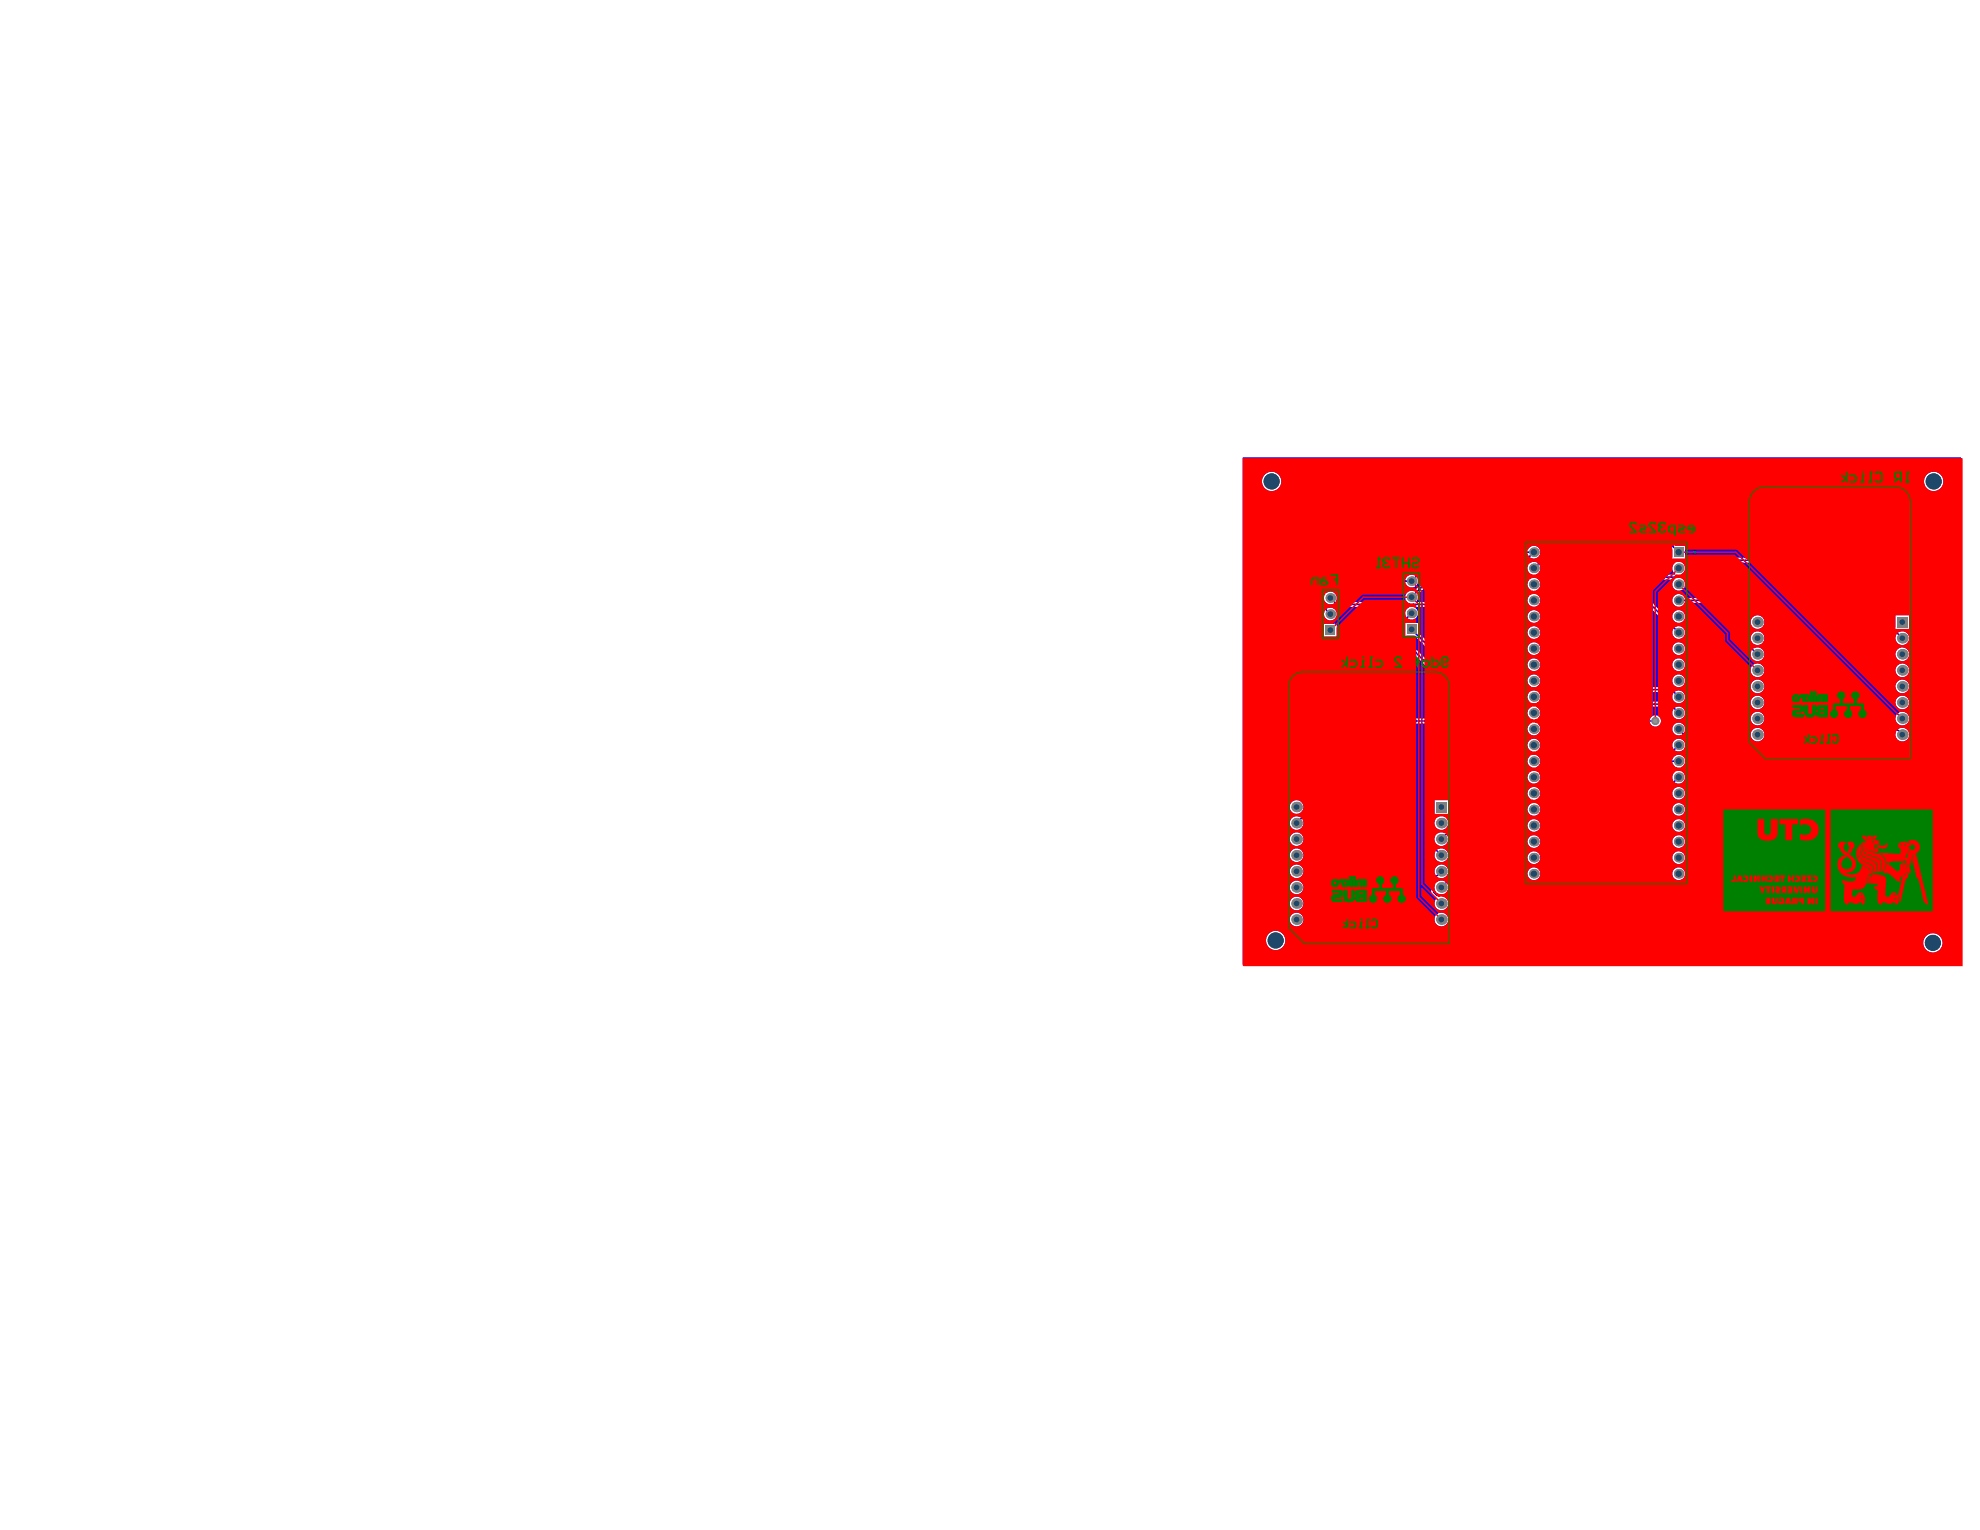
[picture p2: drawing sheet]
<svg xmlns="http://www.w3.org/2000/svg" width="279mm" height="216mm" viewBox="0 0 279 216" stroke-linecap="round" stroke-linejoin="round" font-family="sans-serif">
<path d="M215.1 76.3h23.1v48.6h-23.1z" fill="none" stroke="#008000" stroke-width=".14"/>
<path d="M215.3 76.5h22.7v48.2h-22.7z" fill="none" stroke="#800080" stroke-width=".14"/>
<circle cx="239.2" cy="77.9" r=".09" fill="none" stroke="#800080" stroke-width=".18"/>
<circle cx="233.6" cy="101.7" r=".32" fill="#a6968d"/>
<g fill="#00f">
<path d="M202.7 116.9h.1a.97 .97 0 0 0 1.3-.1 .97 .97 0 0 0 0-1.3l.1-.1h1.6v.1l-2 2a.95 .95 0 0 0-1 .2l-.1-.1z"/>
<path d="M217.3 79.8l.4-.4h18.5l.1 .1a.89 .89 0 0 0 .1 1.5v.1h-19.5v-.1l.1-.1a.91 .91 0 0 0 .3-1.1z"/>
<path d="M187.1 83.4l1-1.1h10.3a.9 .9 0 0 0 1.1 .5 .9 .9 0 0 0 .5-1.1l5.5-5.5h29.1l1.4 1.3v1.2h-18.4l-.3 .1-.5 .5a.9 .9 0 0 0-.9 .2l-.1-.1v-.3l.3-.3a.91 .91 0 0 0 1.2-.5 .91 .91 0 0 0-.5-1.2 .91 .91 0 0 0-1.2 .5h-10.2l-5.9 5.8a.9 .9 0 0 0-1 .3 .9 .9 0 0 0 0 1.1v.1h-9.7l-.2-.2a.9 .9 0 0 0-.3-1 .9 .9 0 0 0-1.1 0l-.1-.1z"/>
<path d="M200 83.9l5.7-5.6h9.7l.1 .1-.4 .5v2.1l.7 .9a.89 .89 0 0 0 .2 1.3v.2h-12.4l-.2 .1-1.5 1.4h-2v-.1a.9 .9 0 0 0 .1-.9z"/>
<path d="M213 108.2l1.6-1.6h1.2v.1a.89 .89 0 0 0 .2 1.5v.1h-3z"/>
<path d="M198.5 89.7h1.1l8 7.9 8.1 .1v.1a.9 .9 0 0 0 0 1.1v.1h-8.5l-8.7-8.7z"/>
<path d="M217.1 106.6h18.6l.3-.1 .5-.5a.9 .9 0 0 0 .9-.2l.2 .1v.8h-.2a.9 .9 0 0 0-1.4 .4h-9.4l-.3 .1-1.1 1.1h-8.3v-.1a.89 .89 0 0 0 .1-1.5z"/>
<path d="M175.4 64.5v71.5l.2 .2h101.2v-71.4l-.1-.3zM178.1 67.9a1.37 1.37 0 0 1 2.7 0 1.37 1.37 0 0 1-2.7 0zM271.5 67.9a1.37 1.37 0 0 1 2.7 0 1.37 1.37 0 0 1-2.7 0zM236.2 84.2a.91 .91 0 0 1 1.5 .2h2.7l.2 .1 7 6.9a.97 .97 0 0 1 1.4 .8 .97 .97 0 0 1-1.1 1.1 .97 .97 0 0 1-.8-1.4l-6.8-6.8h-2.6a.91 .91 0 0 1-1.3 .4 .91 .91 0 0 1-.2-1.3zM186.5 83l1.2-1.2 .3-.1h10.4a.91 .91 0 0 1 1.1-.5l5.6-5.6 .3-.1h29.4l.2 .1 1.5 1.4h1.3v1.7h19.8l9.8 9.8h.1v-1.7h1.9v1.9h-1.6l-.1 .2 .3 .3a.97 .97 0 0 1 1.4 .7 .97 .97 0 0 1-1.1 1.1 .97 .97 0 0 1-.7-1.3l-10.3-10.3h-19.8v.1l.1 .1a.9 .9 0 0 1-.3 1.4v.1h8.9l.2 .1 21.7 21.6a.97 .97 0 0 1 1.3 .7 .97 .97 0 0 1-1.1 1.1 .97 .97 0 0 1-.7-1.3l-21.6-21.5h-8.4v.1a.91 .91 0 0 1-.1 1.2 .91 .91 0 0 1-1.2 0 .91 .91 0 0 1-.1-1.2l-.1-.1h-18.9v.1a.9 .9 0 0 1-.3 1.3v.2h14.6l5 5a.91 .91 0 0 1 1.3 .7 .91 .91 0 0 1-1 1.1 .91 .91 0 0 1-.8-1.3l-4.8-4.9h-14v.2a.91 .91 0 0 1-.1 1.2 .91 .91 0 0 1-1.3 0 .91 .91 0 0 1-.1-1.2v-.2h-11.9l-1.6 1.6h-2.5l-.1 .2h.1a.9 .9 0 0 1 .3 1.2 .9 .9 0 0 1-1.2 .4l-.3 .3v.2h1.6v1.3l7.8 7.8h8.1v-.1l-.1-.1a.91 .91 0 0 1-.1-1.4 .91 .91 0 0 1 1.4 .1 .91 .91 0 0 1-.3 1.4v.1h19l.2 .1 .4 .4a.91 .91 0 0 1 1.3 .7 .91 .91 0 0 1-1 1 .91 .91 0 0 1-.8-1.2l-.3-.3h-18.5v.1a.9 .9 0 0 1 0 1.1v.1h18.4l.3 .1 .6 .7a.91 .91 0 0 1 1.3 .7 .91 .91 0 0 1-1 1 .91 .91 0 0 1-.8-1.2l-.5-.6h-18.6v.1l.1 .1a.9 .9 0 0 1 0 1.4l.1 .1h15.8a.8 .8 0 0 1 1.2-.3 .8 .8 0 0 1 0 1.3 .8 .8 0 0 1-1.2-.3h-15.8l-.1 .1a.9 .9 0 0 1 .1 1.3 .9 .9 0 0 1-1.3 0 .9 .9 0 0 1 0-1.3v-.1h-18.3l-13.6 13.7a.97 .97 0 0 1-.8 1.3 .97 .97 0 0 1-1.1-1.1 .97 .97 0 0 1 1.4-.7l13.8-13.9h18.6v-.1l-.1-.1a.9 .9 0 0 1 .3-1.4v-.1h-8.9l-.3-.1-8.9-9-.1-3 .1-.3 .5-.4-.1-.2a.89 .89 0 0 1 .5-.9l-.1-.2h-10.1l-.5-.4-.5 .1-.5-.2v.4l.3 .3h.2a.9 .9 0 0 1 1 .9 .9 .9 0 0 1-1.1 .8 .9 .9 0 0 1-.6-1.2l-.4-.4-.1-.3v-2.4zM215.5 87a.95 .95 0 0 1 1.9 0 .95 .95 0 0 1-1.9 0zM236 87a.91 .91 0 0 1 1.8 0 .91 .91 0 0 1-1.8 0zM247 87.8a1 1 0 0 1 2 0 1 1 0 0 1-2 0zM186.8 88h1.8v1.8h-1.8zM215.5 89.3a.95 .95 0 0 1 1.9 0 .95 .95 0 0 1-1.9 0zM247 90.1a1 1 0 0 1 2 0 1 1 0 0 1-2 0zM215.5 91.5a.95 .95 0 0 1 1.9 0 .95 .95 0 0 1-1.9 0zM236 91.5a.91 .91 0 0 1 1.8 0 .91 .91 0 0 1-1.8 0zM267.5 92.3a.97 .97 0 0 1 1.9 0 .97 .97 0 0 1-1.9 0zM215.5 93.8a.95 .95 0 0 1 1.9 0 .95 .95 0 0 1-1.9 0zM236 93.8a.91 .91 0 0 1 1.8 0 .91 .91 0 0 1-1.8 0zM247 94.6a1 1 0 0 1 2 0 1 1 0 0 1-2 0zM267.5 94.6a.97 .97 0 0 1 1.9 0 .97 .97 0 0 1-1.9 0zM236 96.1a.91 .91 0 0 1 1.8 0 .91 .91 0 0 1-1.8 0zM247 96.9a1 1 0 0 1 2 0 1 1 0 0 1-2 0zM267.5 96.9a.97 .97 0 0 1 1.9 0 .97 .97 0 0 1-1.9 0zM247 99.1a1 1 0 0 1 2 0 1 1 0 0 1-2 0zM267.5 99.1a.97 .97 0 0 1 1.9 0 .97 .97 0 0 1-1.9 0zM247 101.4a1 1 0 0 1 2 0 1 1 0 0 1-2 0zM267.5 101.4a.97 .97 0 0 1 1.9 0 .97 .97 0 0 1-1.9 0zM202.4 112.9h2v1.8h1.1l8.7-8.7 .2-.1h1.4v-.1a.9 .9 0 0 1 0-1.3 .9 .9 0 0 1 1.3 0 .9 .9 0 0 1-.1 1.3l.1 .1h18.5l.4-.4a.91 .91 0 0 1 .3-1.1 .91 .91 0 0 1 1.1 0h.2v-.4l-.4-.3a.91 .91 0 0 1-1.2-.7 .91 .91 0 0 1 1-1 .91 .91 0 0 1 .7 1.2l.4 .4 .1 .3v4l-.1 .2-.7 .7v.2a.91 .91 0 0 1 .3 1.1 .91 .91 0 0 1-1.2 .4l-16.2 16.2h-16.2v.1a.97 .97 0 0 1 0 1.4 .97 .97 0 0 1-1.4 0 .97 .97 0 0 1 0-1.4l-.1-.1a1.24 1.24 0 0 1-.6-.8v-2l.5-.6a.97 .97 0 0 1 .8-1.3 .97 .97 0 0 1 1.1 1.1 .97 .97 0 0 1-1.4 .7l-.3 .4v.3h.1a.96 .96 0 0 1 1-.2l11.5-11.5 .5-.1v-.1a.9 .9 0 0 1 0-1.3 .9 .9 0 0 1 1.3 0 .9 .9 0 0 1-.1 1.3l.1 .1h10.6l4.6-4.5h3.9l.1-.1-.3-.3h-9.3l-1.1 1.1-.3 .1h-8.1v.1a.91 .91 0 0 1-.1 1.2 .91 .91 0 0 1-1.3 0 .91 .91 0 0 1-.1-1.2v-.1h-2.4l-9 9a.97 .97 0 0 1-.3 1.2 .97 .97 0 0 1-1.2-.1l-.1 .1v.3l.3 .3a.97 .97 0 0 1 1.4 .8 .97 .97 0 0 1-1.1 1 .97 .97 0 0 1-.8-1.3l-.4-.5-.1-.2v-4.1l.4-.7zM247 103.7a1 1 0 0 1 2 0 1 1 0 0 1-2 0zM236 111.9a.91 .91 0 0 1 1.8 0 .91 .91 0 0 1-1.8 0zM182 113.9a.97 .97 0 0 1 1.9 0 .97 .97 0 0 1-1.9 0zM236 114.2a.91 .91 0 0 1 1.8 0 .91 .91 0 0 1-1.8 0zM236 116.5a.91 .91 0 0 1 1.8 0 .91 .91 0 0 1-1.8 0zM182 118.4a.97 .97 0 0 1 1.9 0 .97 .97 0 0 1-1.9 0zM236 118.8a.91 .91 0 0 1 1.8 0 .91 .91 0 0 1-1.8 0zM182 120.7a.97 .97 0 0 1 1.9 0 .97 .97 0 0 1-1.9 0zM236 121a.91 .91 0 0 1 1.8 0 .91 .91 0 0 1-1.8 0zM182 123a.97 .97 0 0 1 1.9 0 .97 .97 0 0 1-1.9 0zM236 123.3a.91 .91 0 0 1 1.8 0 .91 .91 0 0 1-1.8 0zM182 125.2a.97 .97 0 0 1 1.9 0 .97 .97 0 0 1-1.9 0zM182 127.5a.97 .97 0 0 1 1.9 0 .97 .97 0 0 1-1.9 0zM182 129.8a.97 .97 0 0 1 1.9 0 .97 .97 0 0 1-1.9 0zM202.4 129.8a1 1 0 0 1 2 0 1 1 0 0 1-2 0zM178.6 132.7a1.4 1.4 0 0 1 2.8 0 1.4 1.4 0 0 1-2.8 0zM271.4 133a1.37 1.37 0 0 1 2.7 0 1.37 1.37 0 0 1-2.7 0z"/>
<path d="M204.3 124.8a.95 .95 0 0 1-.2 1.1v.1h15.9l16-16a.89 .89 0 0 1 .3-1l-.1-.1h-3.7l-4.5 4.5h-10.9l-.1 .1a.9 .9 0 0 1 .1 1.3 .9 .9 0 0 1-1.3 0 .9 .9 0 0 1 0-1.3l-.1-.1zM215.5 116.5a.95 .95 0 0 1 1.9 0 .95 .95 0 0 1-1.9 0zM215.5 118.8a.95 .95 0 0 1 1.9 0 .95 .95 0 0 1-1.9 0zM215.5 121a.95 .95 0 0 1 1.9 0 .95 .95 0 0 1-1.9 0zM215.5 123.3a.95 .95 0 0 1 1.9 0 .95 .95 0 0 1-1.9 0z"/>
</g>
<path d="M236.9 77.9l-2.1-2.1h-29.4l-6.2 6.2h-11.2l-1.3 1.2v2.4l1 1.1M187.7 84.4l.9 .9h13.4l1.6-1.6h27.7l5.6 5.6M199.2 88.8l8.5 8.5h28.2l1 1M199.2 84.3l6.4-6.4h10.8l-1 1v2.1l.5 .4h30.3l22.2 22.3M199.2 86.5l-1 1.1v2.9l8.9 8.9h28.5l1.3 1.2M216.4 80.2l1.2-1.1h39.8l11 11M236.9 84.7h3.5l7.6 7.6M233.6 101.7h-36.2l-14.4 14.4M236.9 105.1l-1.2 1.2h-21.3l-8.7 8.8h-3l-.4 .4v4.1l1.1 1.1M236.9 109.7l-16.7 16.7h-17.4l-.5-.5v-1.9l1.1-1M236.9 107.4h-10.3l-1.3 1.3h-12.1l-9.8 9.7M236.9 102.9l1 1v4l-.7 .6h-4.8l-4.6 4.6h-12.3l-12.1 12.1" fill="none" stroke="#00f" stroke-width=".23"/>
<circle cx="233.6" cy="101.7" r=".57" fill="#808080"/>
<circle cx="233.6" cy="101.7" r=".32" fill="#a6968d"/>
<circle cx="236.9" cy="105.1" r=".67" fill="#808080"/>
<circle cx="236.9" cy="105.1" r=".45" fill="#1f4769"/>
<circle cx="236.9" cy="111.9" r=".67" fill="#808080"/>
<circle cx="236.9" cy="111.9" r=".45" fill="#1f4769"/>
<circle cx="236.9" cy="109.7" r=".67" fill="#808080"/>
<circle cx="236.9" cy="109.7" r=".45" fill="#1f4769"/>
<circle cx="248" cy="101.4" r=".74" fill="#808080"/>
<circle cx="248" cy="101.4" r=".4" fill="#1f4769"/>
<circle cx="236.9" cy="93.8" r=".67" fill="#808080"/>
<circle cx="236.9" cy="93.8" r=".45" fill="#1f4769"/>
<circle cx="236.9" cy="96.1" r=".67" fill="#808080"/>
<circle cx="236.9" cy="96.1" r=".45" fill="#1f4769"/>
<circle cx="236.9" cy="100.6" r=".67" fill="#808080"/>
<circle cx="236.9" cy="100.6" r=".45" fill="#1f4769"/>
<circle cx="236.9" cy="107.4" r=".67" fill="#808080"/>
<circle cx="236.9" cy="107.4" r=".45" fill="#1f4769"/>
<circle cx="216.4" cy="93.8" r=".67" fill="#808080"/>
<circle cx="216.4" cy="93.8" r=".45" fill="#1f4769"/>
<circle cx="216.4" cy="96.1" r=".67" fill="#808080"/>
<circle cx="216.4" cy="96.1" r=".45" fill="#1f4769"/>
<circle cx="216.4" cy="98.3" r=".67" fill="#808080"/>
<circle cx="216.4" cy="98.3" r=".45" fill="#1f4769"/>
<circle cx="236.9" cy="98.3" r=".67" fill="#808080"/>
<circle cx="236.9" cy="98.3" r=".45" fill="#1f4769"/>
<circle cx="216.4" cy="100.6" r=".67" fill="#808080"/>
<circle cx="216.4" cy="100.6" r=".45" fill="#1f4769"/>
<circle cx="268.4" cy="96.9" r=".74" fill="#808080"/>
<circle cx="268.4" cy="96.9" r=".4" fill="#1f4769"/>
<circle cx="268.4" cy="99.1" r=".74" fill="#808080"/>
<circle cx="268.4" cy="99.1" r=".4" fill="#1f4769"/>
<circle cx="248" cy="99.1" r=".74" fill="#808080"/>
<circle cx="248" cy="99.1" r=".4" fill="#1f4769"/>
<circle cx="248" cy="96.9" r=".74" fill="#808080"/>
<circle cx="248" cy="96.9" r=".4" fill="#1f4769"/>
<circle cx="199.2" cy="82" r=".67" fill="#808080"/>
<circle cx="199.2" cy="82" r=".4" fill="#1f4769"/>
<circle cx="203.4" cy="129.8" r=".74" fill="#808080"/>
<circle cx="203.4" cy="129.8" r=".4" fill="#1f4769"/>
<path d="M198.5 88.1h1.4v1.4h-1.4z" fill-rule="evenodd" fill="#808080"/>
<circle cx="199.2" cy="88.8" r=".4" fill="#1f4769"/>
<circle cx="199.2" cy="86.5" r=".67" fill="#808080"/>
<circle cx="199.2" cy="86.5" r=".4" fill="#1f4769"/>
<circle cx="199.2" cy="84.3" r=".67" fill="#808080"/>
<circle cx="199.2" cy="84.3" r=".4" fill="#1f4769"/>
<path d="M202.7 113.1h1.4v1.5h-1.4z" fill-rule="evenodd" fill="#808080"/>
<circle cx="203.4" cy="113.9" r=".4" fill="#1f4769"/>
<circle cx="183" cy="113.9" r=".74" fill="#808080"/>
<circle cx="183" cy="113.9" r=".4" fill="#1f4769"/>
<circle cx="187.7" cy="86.7" r=".67" fill="#808080"/>
<circle cx="187.7" cy="86.7" r=".4" fill="#1f4769"/>
<circle cx="187.7" cy="84.4" r=".67" fill="#808080"/>
<circle cx="187.7" cy="84.4" r=".4" fill="#1f4769"/>
<path d="M187.1 88.3h1.3v1.3h-1.3z" fill-rule="evenodd" fill="#808080"/>
<circle cx="187.7" cy="88.9" r=".4" fill="#1f4769"/>
<circle cx="203.4" cy="116.1" r=".74" fill="#808080"/>
<circle cx="203.4" cy="116.1" r=".4" fill="#1f4769"/>
<circle cx="203.4" cy="123" r=".74" fill="#808080"/>
<circle cx="203.4" cy="123" r=".4" fill="#1f4769"/>
<circle cx="203.4" cy="127.5" r=".74" fill="#808080"/>
<circle cx="203.4" cy="127.5" r=".4" fill="#1f4769"/>
<circle cx="203.4" cy="125.2" r=".74" fill="#808080"/>
<circle cx="203.4" cy="125.2" r=".4" fill="#1f4769"/>
<circle cx="203.4" cy="118.4" r=".74" fill="#808080"/>
<circle cx="203.4" cy="118.4" r=".4" fill="#1f4769"/>
<circle cx="203.4" cy="120.7" r=".74" fill="#808080"/>
<circle cx="203.4" cy="120.7" r=".4" fill="#1f4769"/>
<circle cx="272.9" cy="67.9" r=".68" fill="#808080"/>
<circle cx="272.9" cy="67.9" r="1.13" fill="#1f4769"/>
<path d="M267.7 87h1.5v1.5h-1.5z" fill-rule="evenodd" fill="#808080"/>
<circle cx="268.4" cy="87.8" r=".4" fill="#1f4769"/>
<circle cx="268.4" cy="90.1" r=".74" fill="#808080"/>
<circle cx="268.4" cy="90.1" r=".4" fill="#1f4769"/>
<circle cx="268.4" cy="92.3" r=".74" fill="#808080"/>
<circle cx="268.4" cy="92.3" r=".4" fill="#1f4769"/>
<circle cx="268.4" cy="94.6" r=".74" fill="#808080"/>
<circle cx="268.4" cy="94.6" r=".4" fill="#1f4769"/>
<circle cx="180" cy="132.7" r=".68" fill="#808080"/>
<circle cx="180" cy="132.7" r="1.14" fill="#1f4769"/>
<circle cx="183" cy="116.1" r=".74" fill="#808080"/>
<circle cx="183" cy="116.1" r=".4" fill="#1f4769"/>
<circle cx="183" cy="118.4" r=".74" fill="#808080"/>
<circle cx="183" cy="118.4" r=".4" fill="#1f4769"/>
<circle cx="183" cy="120.7" r=".74" fill="#808080"/>
<circle cx="183" cy="120.7" r=".4" fill="#1f4769"/>
<circle cx="183" cy="123" r=".74" fill="#808080"/>
<circle cx="183" cy="123" r=".4" fill="#1f4769"/>
<circle cx="183" cy="125.2" r=".74" fill="#808080"/>
<circle cx="183" cy="125.2" r=".4" fill="#1f4769"/>
<circle cx="183" cy="127.5" r=".74" fill="#808080"/>
<circle cx="183" cy="127.5" r=".4" fill="#1f4769"/>
<circle cx="183" cy="129.8" r=".74" fill="#808080"/>
<circle cx="183" cy="129.8" r=".4" fill="#1f4769"/>
<circle cx="248" cy="94.6" r=".74" fill="#808080"/>
<circle cx="248" cy="94.6" r=".4" fill="#1f4769"/>
<circle cx="248" cy="90.1" r=".74" fill="#808080"/>
<circle cx="248" cy="90.1" r=".4" fill="#1f4769"/>
<circle cx="248" cy="92.3" r=".74" fill="#808080"/>
<circle cx="248" cy="92.3" r=".4" fill="#1f4769"/>
<circle cx="248" cy="87.8" r=".74" fill="#808080"/>
<circle cx="248" cy="87.8" r=".4" fill="#1f4769"/>
<circle cx="179.4" cy="67.9" r=".68" fill="#808080"/>
<circle cx="179.4" cy="67.9" r="1.14" fill="#1f4769"/>
<circle cx="236.9" cy="89.3" r=".67" fill="#808080"/>
<circle cx="236.9" cy="89.3" r=".45" fill="#1f4769"/>
<circle cx="236.9" cy="91.5" r=".67" fill="#808080"/>
<circle cx="236.9" cy="91.5" r=".45" fill="#1f4769"/>
<circle cx="236.9" cy="82.5" r=".67" fill="#808080"/>
<circle cx="236.9" cy="82.5" r=".45" fill="#1f4769"/>
<circle cx="216.4" cy="77.9" r=".67" fill="#808080"/>
<circle cx="216.4" cy="77.9" r=".45" fill="#1f4769"/>
<circle cx="216.4" cy="80.2" r=".67" fill="#808080"/>
<circle cx="216.4" cy="80.2" r=".45" fill="#1f4769"/>
<circle cx="216.4" cy="82.5" r=".67" fill="#808080"/>
<circle cx="216.4" cy="82.5" r=".45" fill="#1f4769"/>
<circle cx="216.4" cy="84.7" r=".67" fill="#808080"/>
<circle cx="216.4" cy="84.7" r=".45" fill="#1f4769"/>
<circle cx="216.4" cy="87" r=".67" fill="#808080"/>
<circle cx="216.4" cy="87" r=".45" fill="#1f4769"/>
<circle cx="216.4" cy="89.3" r=".67" fill="#808080"/>
<circle cx="216.4" cy="89.3" r=".45" fill="#1f4769"/>
<circle cx="216.4" cy="91.5" r=".67" fill="#808080"/>
<circle cx="216.4" cy="91.5" r=".45" fill="#1f4769"/>
<circle cx="236.9" cy="80.2" r=".67" fill="#808080"/>
<circle cx="236.9" cy="80.2" r=".45" fill="#1f4769"/>
<circle cx="236.9" cy="87" r=".67" fill="#808080"/>
<circle cx="236.9" cy="87" r=".45" fill="#1f4769"/>
<circle cx="236.9" cy="84.7" r=".67" fill="#808080"/>
<circle cx="236.9" cy="84.7" r=".45" fill="#1f4769"/>
<path d="M236.2 77.2h1.4v1.4h-1.4z" fill-rule="evenodd" fill="#808080"/>
<circle cx="236.9" cy="77.9" r=".45" fill="#1f4769"/>
<circle cx="268.4" cy="103.7" r=".74" fill="#808080"/>
<circle cx="268.4" cy="103.7" r=".4" fill="#1f4769"/>
<circle cx="236.9" cy="102.9" r=".67" fill="#808080"/>
<circle cx="236.9" cy="102.9" r=".45" fill="#1f4769"/>
<circle cx="268.4" cy="101.4" r=".74" fill="#808080"/>
<circle cx="268.4" cy="101.4" r=".4" fill="#1f4769"/>
<circle cx="248" cy="103.7" r=".74" fill="#808080"/>
<circle cx="248" cy="103.7" r=".4" fill="#1f4769"/>
<circle cx="216.4" cy="109.7" r=".67" fill="#808080"/>
<circle cx="216.4" cy="109.7" r=".45" fill="#1f4769"/>
<circle cx="216.4" cy="102.9" r=".67" fill="#808080"/>
<circle cx="216.4" cy="102.9" r=".45" fill="#1f4769"/>
<circle cx="216.4" cy="105.1" r=".67" fill="#808080"/>
<circle cx="216.4" cy="105.1" r=".45" fill="#1f4769"/>
<circle cx="216.4" cy="107.4" r=".67" fill="#808080"/>
<circle cx="216.4" cy="107.4" r=".45" fill="#1f4769"/>
<circle cx="272.7" cy="133" r=".68" fill="#808080"/>
<circle cx="272.8" cy="133" r="1.14" fill="#1f4769"/>
<circle cx="236.9" cy="114.2" r=".67" fill="#808080"/>
<circle cx="236.9" cy="114.2" r=".45" fill="#1f4769"/>
<circle cx="236.9" cy="116.5" r=".67" fill="#808080"/>
<circle cx="236.9" cy="116.5" r=".45" fill="#1f4769"/>
<circle cx="236.9" cy="118.8" r=".67" fill="#808080"/>
<circle cx="236.9" cy="118.8" r=".45" fill="#1f4769"/>
<circle cx="236.9" cy="123.3" r=".67" fill="#808080"/>
<circle cx="236.9" cy="123.3" r=".45" fill="#1f4769"/>
<circle cx="236.9" cy="121" r=".67" fill="#808080"/>
<circle cx="236.9" cy="121" r=".45" fill="#1f4769"/>
<circle cx="216.4" cy="123.3" r=".67" fill="#808080"/>
<circle cx="216.4" cy="123.3" r=".45" fill="#1f4769"/>
<circle cx="216.4" cy="111.9" r=".67" fill="#808080"/>
<circle cx="216.4" cy="111.9" r=".45" fill="#1f4769"/>
<circle cx="216.4" cy="114.2" r=".67" fill="#808080"/>
<circle cx="216.4" cy="114.2" r=".45" fill="#1f4769"/>
<circle cx="216.4" cy="121" r=".67" fill="#808080"/>
<circle cx="216.4" cy="121" r=".45" fill="#1f4769"/>
<circle cx="216.4" cy="116.5" r=".67" fill="#808080"/>
<circle cx="216.4" cy="116.5" r=".45" fill="#1f4769"/>
<circle cx="216.4" cy="118.8" r=".67" fill="#808080"/>
<circle cx="216.4" cy="118.8" r=".45" fill="#1f4769"/>
<path d="M175.4 64.6v71.6l.1 .1h101.4v-71.6l-.1-.1zM178.1 67.9a1.37 1.37 0 0 1 2.7 0 1.37 1.37 0 0 1-2.7 0zM271.5 67.9a1.37 1.37 0 0 1 2.7 0 1.37 1.37 0 0 1-2.7 0zM215.5 77.9a.95 .95 0 0 1 1.9 0 .95 .95 0 0 1-1.9 0zM236 77h1.8v.6h7.1l.3 .1 22.8 22.8a.97 .97 0 0 1 1.4 .8 .97 .97 0 0 1-1.1 1.1 .97 .97 0 0 1-.7-1.4l-22.8-22.7h-7v.5h-1.8zM215.5 80.2a.95 .95 0 0 1 1.9 0 .95 .95 0 0 1-1.9 0zM186.8 88h1.3l4.2-4.1h6.1a.9 .9 0 0 1 1.1-.5 .9 .9 0 0 1 .5 1.2l.2 .2 .1-.1v-1.1l-.8-.8a.9 .9 0 0 1-1.2-.7 .9 .9 0 0 1 1-1 .9 .9 0 0 1 .7 1.2l.9 .9 .1 .3v41.1l2 2a.97 .97 0 0 1 1.4 .8 .97 .97 0 0 1-1.1 1.1 .97 .97 0 0 1-.8-1.4l-1.8-1.9-.1 .1v1.1l2.4 2.5a.97 .97 0 0 1 1.4 .7 .97 .97 0 0 1-1.1 1.1 .97 .97 0 0 1-.8-1.3l-2.5-2.6-.1-.2v-36.9h-1.6v-1.8h1.6v-.6l-.1-.1a.9 .9 0 0 1-1.3 0 .9 .9 0 0 1 0-1.3 .9 .9 0 0 1 1.3-.1h.1v-.4l-.4-.3a.91 .91 0 0 1-1.1-.5h-5.9l-3.9 3.9v1.3h-1.8zM215.5 82.5a.95 .95 0 0 1 1.9 0 .95 .95 0 0 1-1.9 0zM236.2 81.9a.91 .91 0 0 1 1.1-.2 .91 .91 0 0 1 .4 1.1l6.3 6.3 .1 .3v.8l3.5 3.5a.97 .97 0 0 1 1.4 .8 .97 .97 0 0 1-1.1 1.1 .97 .97 0 0 1-.8-1.4l-3.6-3.6-.1-.2v-.9l-6.2-6.2a.91 .91 0 0 1-1-.3 .91 .91 0 0 1 0-1.1zM186.8 84.4a.9 .9 0 0 1 1.8 0 .9 .9 0 0 1-1.8 0zM215.5 84.7a.95 .95 0 0 1 1.9 0 .95 .95 0 0 1-1.9 0zM236 84.7a.91 .91 0 0 1 1.8 0 .91 .91 0 0 1-1.8 0zM186.8 86.7a.9 .9 0 0 1 1.8 0 .9 .9 0 0 1-1.8 0zM215.5 87a.95 .95 0 0 1 1.9 0 .95 .95 0 0 1-1.9 0zM236 87a.91 .91 0 0 1 1.8 0 .91 .91 0 0 1-1.8 0zM247 87.8a1 1 0 0 1 2 0 1 1 0 0 1-2 0zM267.5 86.8h1.9v1.9h-1.9zM215.5 89.3a.95 .95 0 0 1 1.9 0 .95 .95 0 0 1-1.9 0zM236 89.3a.91 .91 0 0 1 1.8 0 .91 .91 0 0 1-1.8 0zM247 90.1a1 1 0 0 1 2 0 1 1 0 0 1-2 0zM267.5 90.1a.97 .97 0 0 1 1.9 0 .97 .97 0 0 1-1.9 0zM215.5 91.5a.95 .95 0 0 1 1.9 0 .95 .95 0 0 1-1.9 0zM236 91.5a.91 .91 0 0 1 1.8 0 .91 .91 0 0 1-1.8 0zM247 92.3a1 1 0 0 1 2 0 1 1 0 0 1-2 0zM267.5 92.3a.97 .97 0 0 1 1.9 0 .97 .97 0 0 1-1.9 0zM215.5 93.8a.95 .95 0 0 1 1.9 0 .95 .95 0 0 1-1.9 0zM236 93.8a.91 .91 0 0 1 1.8 0 .91 .91 0 0 1-1.8 0zM267.5 94.6a.97 .97 0 0 1 1.9 0 .97 .97 0 0 1-1.9 0zM215.5 96.1a.95 .95 0 0 1 1.9 0 .95 .95 0 0 1-1.9 0zM236 96.1a.91 .91 0 0 1 1.8 0 .91 .91 0 0 1-1.8 0zM247 96.9a1 1 0 0 1 2 0 1 1 0 0 1-2 0zM267.5 96.9a.97 .97 0 0 1 1.9 0 .97 .97 0 0 1-1.9 0zM215.5 98.3a.95 .95 0 0 1 1.9 0 .95 .95 0 0 1-1.9 0zM236 98.3a.91 .91 0 0 1 1.8 0 .91 .91 0 0 1-1.8 0zM247 99.1a1 1 0 0 1 2 0 1 1 0 0 1-2 0zM267.5 99.1a.97 .97 0 0 1 1.9 0 .97 .97 0 0 1-1.9 0zM215.5 100.6a.95 .95 0 0 1 1.9 0 .95 .95 0 0 1-1.9 0zM236 100.6a.91 .91 0 0 1 1.8 0 .91 .91 0 0 1-1.8 0zM247 101.4a1 1 0 0 1 2 0 1 1 0 0 1-2 0zM236.2 79.6a.91 .91 0 0 1 1.2-.2 .91 .91 0 0 1 .3 1.2 .91 .91 0 0 1-1.2 .4l-2.6 2.6v17.4a.8 .8 0 0 1 .3 1.2 .8 .8 0 0 1-1.2 0 .8 .8 0 0 1 .2-1.2v-17.5l.1-.3 2.7-2.7a.91 .91 0 0 1 .2-.9zM215.5 102.9a.95 .95 0 0 1 1.9 0 .95 .95 0 0 1-1.9 0zM236 102.9a.91 .91 0 0 1 1.8 0 .91 .91 0 0 1-1.8 0zM247 103.7a1 1 0 0 1 2 0 1 1 0 0 1-2 0zM267.5 103.7a.97 .97 0 0 1 1.9 0 .97 .97 0 0 1-1.9 0zM215.5 105.1a.95 .95 0 0 1 1.9 0 .95 .95 0 0 1-1.9 0zM236 105.1a.91 .91 0 0 1 1.8 0 .91 .91 0 0 1-1.8 0zM215.5 107.4a.95 .95 0 0 1 1.9 0 .95 .95 0 0 1-1.9 0zM236 107.4a.91 .91 0 0 1 1.8 0 .91 .91 0 0 1-1.8 0zM215.5 109.7a.95 .95 0 0 1 1.9 0 .95 .95 0 0 1-1.9 0zM236 109.7a.91 .91 0 0 1 1.8 0 .91 .91 0 0 1-1.8 0zM215.5 111.9a.95 .95 0 0 1 1.9 0 .95 .95 0 0 1-1.9 0zM236 111.9a.91 .91 0 0 1 1.8 0 .91 .91 0 0 1-1.8 0zM182 113.9a.97 .97 0 0 1 1.9 0 .97 .97 0 0 1-1.9 0zM202.4 112.9h2v1.9h-2zM215.5 114.2a.95 .95 0 0 1 1.9 0 .95 .95 0 0 1-1.9 0zM236 114.2a.91 .91 0 0 1 1.8 0 .91 .91 0 0 1-1.8 0zM182 116.1a.97 .97 0 0 1 1.9 0 .97 .97 0 0 1-1.9 0zM202.4 116.1a1 1 0 0 1 2 0 1 1 0 0 1-2 0zM215.5 116.5a.95 .95 0 0 1 1.9 0 .95 .95 0 0 1-1.9 0zM236 116.5a.91 .91 0 0 1 1.8 0 .91 .91 0 0 1-1.8 0zM182 118.4a.97 .97 0 0 1 1.9 0 .97 .97 0 0 1-1.9 0zM202.4 118.4a1 1 0 0 1 2 0 1 1 0 0 1-2 0zM215.5 118.8a.95 .95 0 0 1 1.9 0 .95 .95 0 0 1-1.9 0zM236 118.8a.91 .91 0 0 1 1.8 0 .91 .91 0 0 1-1.8 0zM182 120.7a.97 .97 0 0 1 1.9 0 .97 .97 0 0 1-1.9 0zM202.4 120.7a1 1 0 0 1 2 0 1 1 0 0 1-2 0zM215.5 121a.95 .95 0 0 1 1.9 0 .95 .95 0 0 1-1.9 0zM236 121a.91 .91 0 0 1 1.8 0 .91 .91 0 0 1-1.8 0zM182 123a.97 .97 0 0 1 1.9 0 .97 .97 0 0 1-1.9 0zM202.4 123a1 1 0 0 1 2 0 1 1 0 0 1-2 0zM215.5 123.3a.95 .95 0 0 1 1.9 0 .95 .95 0 0 1-1.9 0zM236 123.3a.91 .91 0 0 1 1.8 0 .91 .91 0 0 1-1.8 0zM182 125.2a.97 .97 0 0 1 1.9 0 .97 .97 0 0 1-1.9 0zM202.4 125.2a1 1 0 0 1 2 0 1 1 0 0 1-2 0zM182 127.5a.97 .97 0 0 1 1.9 0 .97 .97 0 0 1-1.9 0zM182 129.8a.97 .97 0 0 1 1.9 0 .97 .97 0 0 1-1.9 0zM178.6 132.7a1.4 1.4 0 0 1 2.8 0 1.4 1.4 0 0 1-2.8 0zM271.4 133a1.37 1.37 0 0 1 2.7 0 1.37 1.37 0 0 1-2.7 0z" fill="#f00"/>
<path d="M236.9 77.9h8l23.5 23.5M187.7 88.9l4.7-4.6h6.8l1 1v41.3l3.2 3.2M199.2 82l1.5 1.5v41.3l2.7 2.7M236.9 80.2l-3.3 3.3v18.2M236.9 82.5l6.9 6.9v1l4.2 4.2" fill="none" stroke="#f00" stroke-width=".23"/>
<circle cx="233.6" cy="101.7" r=".57" fill="#808080"/>
<circle cx="233.6" cy="101.7" r=".32" fill="#a6968d"/>
<circle cx="236.9" cy="105.1" r=".67" fill="#808080"/>
<circle cx="236.9" cy="105.1" r=".45" fill="#1f4769"/>
<circle cx="236.9" cy="111.9" r=".67" fill="#808080"/>
<circle cx="236.9" cy="111.9" r=".45" fill="#1f4769"/>
<circle cx="236.9" cy="109.7" r=".67" fill="#808080"/>
<circle cx="236.9" cy="109.7" r=".45" fill="#1f4769"/>
<circle cx="248" cy="101.4" r=".74" fill="#808080"/>
<circle cx="248" cy="101.4" r=".4" fill="#1f4769"/>
<circle cx="236.9" cy="93.8" r=".67" fill="#808080"/>
<circle cx="236.9" cy="93.8" r=".45" fill="#1f4769"/>
<circle cx="236.9" cy="96.1" r=".67" fill="#808080"/>
<circle cx="236.9" cy="96.1" r=".45" fill="#1f4769"/>
<circle cx="236.9" cy="100.6" r=".67" fill="#808080"/>
<circle cx="236.9" cy="100.6" r=".45" fill="#1f4769"/>
<circle cx="236.9" cy="107.4" r=".67" fill="#808080"/>
<circle cx="236.9" cy="107.4" r=".45" fill="#1f4769"/>
<circle cx="216.4" cy="93.8" r=".67" fill="#808080"/>
<circle cx="216.4" cy="93.8" r=".45" fill="#1f4769"/>
<circle cx="216.4" cy="96.1" r=".67" fill="#808080"/>
<circle cx="216.4" cy="96.1" r=".45" fill="#1f4769"/>
<circle cx="216.4" cy="98.3" r=".67" fill="#808080"/>
<circle cx="216.4" cy="98.3" r=".45" fill="#1f4769"/>
<circle cx="236.9" cy="98.3" r=".67" fill="#808080"/>
<circle cx="236.9" cy="98.3" r=".45" fill="#1f4769"/>
<circle cx="216.4" cy="100.6" r=".67" fill="#808080"/>
<circle cx="216.4" cy="100.6" r=".45" fill="#1f4769"/>
<circle cx="268.4" cy="96.9" r=".74" fill="#808080"/>
<circle cx="268.4" cy="96.9" r=".4" fill="#1f4769"/>
<circle cx="268.4" cy="99.1" r=".74" fill="#808080"/>
<circle cx="268.4" cy="99.1" r=".4" fill="#1f4769"/>
<circle cx="248" cy="99.1" r=".74" fill="#808080"/>
<circle cx="248" cy="99.1" r=".4" fill="#1f4769"/>
<circle cx="248" cy="96.9" r=".74" fill="#808080"/>
<circle cx="248" cy="96.9" r=".4" fill="#1f4769"/>
<circle cx="199.2" cy="82" r=".67" fill="#808080"/>
<circle cx="199.2" cy="82" r=".4" fill="#1f4769"/>
<circle cx="203.4" cy="129.8" r=".74" fill="#808080"/>
<circle cx="203.4" cy="129.8" r=".4" fill="#1f4769"/>
<path d="M198.5 88.1h1.4v1.4h-1.4z" fill-rule="evenodd" fill="#808080"/>
<circle cx="199.2" cy="88.8" r=".4" fill="#1f4769"/>
<circle cx="199.2" cy="86.5" r=".67" fill="#808080"/>
<circle cx="199.2" cy="86.5" r=".4" fill="#1f4769"/>
<circle cx="199.2" cy="84.3" r=".67" fill="#808080"/>
<circle cx="199.2" cy="84.3" r=".4" fill="#1f4769"/>
<path d="M202.7 113.1h1.4v1.5h-1.4z" fill-rule="evenodd" fill="#808080"/>
<circle cx="203.4" cy="113.9" r=".4" fill="#1f4769"/>
<circle cx="183" cy="113.9" r=".74" fill="#808080"/>
<circle cx="183" cy="113.9" r=".4" fill="#1f4769"/>
<circle cx="187.7" cy="86.7" r=".67" fill="#808080"/>
<circle cx="187.7" cy="86.7" r=".4" fill="#1f4769"/>
<circle cx="187.7" cy="84.4" r=".67" fill="#808080"/>
<circle cx="187.7" cy="84.4" r=".4" fill="#1f4769"/>
<path d="M187.1 88.3h1.3v1.3h-1.3z" fill-rule="evenodd" fill="#808080"/>
<circle cx="187.7" cy="88.9" r=".4" fill="#1f4769"/>
<circle cx="203.4" cy="116.1" r=".74" fill="#808080"/>
<circle cx="203.4" cy="116.1" r=".4" fill="#1f4769"/>
<circle cx="203.4" cy="123" r=".74" fill="#808080"/>
<circle cx="203.4" cy="123" r=".4" fill="#1f4769"/>
<circle cx="203.4" cy="127.5" r=".74" fill="#808080"/>
<circle cx="203.4" cy="127.5" r=".4" fill="#1f4769"/>
<circle cx="203.4" cy="125.2" r=".74" fill="#808080"/>
<circle cx="203.4" cy="125.2" r=".4" fill="#1f4769"/>
<circle cx="203.4" cy="118.4" r=".74" fill="#808080"/>
<circle cx="203.4" cy="118.4" r=".4" fill="#1f4769"/>
<circle cx="203.4" cy="120.7" r=".74" fill="#808080"/>
<circle cx="203.4" cy="120.7" r=".4" fill="#1f4769"/>
<circle cx="272.9" cy="67.9" r=".68" fill="#808080"/>
<circle cx="272.9" cy="67.9" r="1.13" fill="#1f4769"/>
<path d="M267.7 87h1.5v1.5h-1.5z" fill-rule="evenodd" fill="#808080"/>
<circle cx="268.4" cy="87.8" r=".4" fill="#1f4769"/>
<circle cx="268.4" cy="90.1" r=".74" fill="#808080"/>
<circle cx="268.4" cy="90.1" r=".4" fill="#1f4769"/>
<circle cx="268.4" cy="92.3" r=".74" fill="#808080"/>
<circle cx="268.4" cy="92.3" r=".4" fill="#1f4769"/>
<circle cx="268.4" cy="94.6" r=".74" fill="#808080"/>
<circle cx="268.4" cy="94.6" r=".4" fill="#1f4769"/>
<circle cx="180" cy="132.7" r=".68" fill="#808080"/>
<circle cx="180" cy="132.7" r="1.14" fill="#1f4769"/>
<circle cx="183" cy="116.1" r=".74" fill="#808080"/>
<circle cx="183" cy="116.1" r=".4" fill="#1f4769"/>
<circle cx="183" cy="118.4" r=".74" fill="#808080"/>
<circle cx="183" cy="118.4" r=".4" fill="#1f4769"/>
<circle cx="183" cy="120.7" r=".74" fill="#808080"/>
<circle cx="183" cy="120.7" r=".4" fill="#1f4769"/>
<circle cx="183" cy="123" r=".74" fill="#808080"/>
<circle cx="183" cy="123" r=".4" fill="#1f4769"/>
<circle cx="183" cy="125.2" r=".74" fill="#808080"/>
<circle cx="183" cy="125.2" r=".4" fill="#1f4769"/>
<circle cx="183" cy="127.5" r=".74" fill="#808080"/>
<circle cx="183" cy="127.5" r=".4" fill="#1f4769"/>
<circle cx="183" cy="129.8" r=".74" fill="#808080"/>
<circle cx="183" cy="129.8" r=".4" fill="#1f4769"/>
<circle cx="248" cy="94.6" r=".74" fill="#808080"/>
<circle cx="248" cy="94.6" r=".4" fill="#1f4769"/>
<circle cx="248" cy="90.1" r=".74" fill="#808080"/>
<circle cx="248" cy="90.1" r=".4" fill="#1f4769"/>
<circle cx="248" cy="92.3" r=".74" fill="#808080"/>
<circle cx="248" cy="92.3" r=".4" fill="#1f4769"/>
<circle cx="248" cy="87.8" r=".74" fill="#808080"/>
<circle cx="248" cy="87.8" r=".4" fill="#1f4769"/>
<circle cx="179.4" cy="67.9" r=".68" fill="#808080"/>
<circle cx="179.4" cy="67.9" r="1.14" fill="#1f4769"/>
<circle cx="236.9" cy="89.3" r=".67" fill="#808080"/>
<circle cx="236.9" cy="89.3" r=".45" fill="#1f4769"/>
<circle cx="236.9" cy="91.5" r=".67" fill="#808080"/>
<circle cx="236.9" cy="91.5" r=".45" fill="#1f4769"/>
<circle cx="236.9" cy="82.5" r=".67" fill="#808080"/>
<circle cx="236.9" cy="82.5" r=".45" fill="#1f4769"/>
<circle cx="216.4" cy="77.9" r=".67" fill="#808080"/>
<circle cx="216.4" cy="77.9" r=".45" fill="#1f4769"/>
<circle cx="216.4" cy="80.2" r=".67" fill="#808080"/>
<circle cx="216.4" cy="80.2" r=".45" fill="#1f4769"/>
<circle cx="216.4" cy="82.5" r=".67" fill="#808080"/>
<circle cx="216.4" cy="82.5" r=".45" fill="#1f4769"/>
<circle cx="216.4" cy="84.7" r=".67" fill="#808080"/>
<circle cx="216.4" cy="84.7" r=".45" fill="#1f4769"/>
<circle cx="216.4" cy="87" r=".67" fill="#808080"/>
<circle cx="216.4" cy="87" r=".45" fill="#1f4769"/>
<circle cx="216.4" cy="89.3" r=".67" fill="#808080"/>
<circle cx="216.4" cy="89.3" r=".45" fill="#1f4769"/>
<circle cx="216.4" cy="91.5" r=".67" fill="#808080"/>
<circle cx="216.4" cy="91.5" r=".45" fill="#1f4769"/>
<circle cx="236.9" cy="80.2" r=".67" fill="#808080"/>
<circle cx="236.9" cy="80.2" r=".45" fill="#1f4769"/>
<circle cx="236.9" cy="87" r=".67" fill="#808080"/>
<circle cx="236.9" cy="87" r=".45" fill="#1f4769"/>
<circle cx="236.9" cy="84.7" r=".67" fill="#808080"/>
<circle cx="236.9" cy="84.7" r=".45" fill="#1f4769"/>
<path d="M236.2 77.2h1.4v1.4h-1.4z" fill-rule="evenodd" fill="#808080"/>
<circle cx="236.9" cy="77.9" r=".45" fill="#1f4769"/>
<circle cx="268.4" cy="103.7" r=".74" fill="#808080"/>
<circle cx="268.4" cy="103.7" r=".4" fill="#1f4769"/>
<circle cx="236.9" cy="102.9" r=".67" fill="#808080"/>
<circle cx="236.9" cy="102.9" r=".45" fill="#1f4769"/>
<circle cx="268.4" cy="101.4" r=".74" fill="#808080"/>
<circle cx="268.4" cy="101.4" r=".4" fill="#1f4769"/>
<circle cx="248" cy="103.7" r=".74" fill="#808080"/>
<circle cx="248" cy="103.7" r=".4" fill="#1f4769"/>
<circle cx="216.4" cy="109.7" r=".67" fill="#808080"/>
<circle cx="216.4" cy="109.7" r=".45" fill="#1f4769"/>
<circle cx="216.4" cy="102.9" r=".67" fill="#808080"/>
<circle cx="216.4" cy="102.9" r=".45" fill="#1f4769"/>
<circle cx="216.4" cy="105.1" r=".67" fill="#808080"/>
<circle cx="216.4" cy="105.1" r=".45" fill="#1f4769"/>
<circle cx="216.4" cy="107.4" r=".67" fill="#808080"/>
<circle cx="216.4" cy="107.4" r=".45" fill="#1f4769"/>
<circle cx="272.7" cy="133" r=".68" fill="#808080"/>
<circle cx="272.8" cy="133" r="1.14" fill="#1f4769"/>
<circle cx="236.9" cy="114.2" r=".67" fill="#808080"/>
<circle cx="236.9" cy="114.2" r=".45" fill="#1f4769"/>
<circle cx="236.9" cy="116.5" r=".67" fill="#808080"/>
<circle cx="236.9" cy="116.5" r=".45" fill="#1f4769"/>
<circle cx="236.9" cy="118.8" r=".67" fill="#808080"/>
<circle cx="236.9" cy="118.8" r=".45" fill="#1f4769"/>
<circle cx="236.9" cy="123.3" r=".67" fill="#808080"/>
<circle cx="236.9" cy="123.3" r=".45" fill="#1f4769"/>
<circle cx="236.9" cy="121" r=".67" fill="#808080"/>
<circle cx="236.9" cy="121" r=".45" fill="#1f4769"/>
<circle cx="216.4" cy="123.3" r=".67" fill="#808080"/>
<circle cx="216.4" cy="123.3" r=".45" fill="#1f4769"/>
<circle cx="216.4" cy="111.9" r=".67" fill="#808080"/>
<circle cx="216.4" cy="111.9" r=".45" fill="#1f4769"/>
<circle cx="216.4" cy="114.2" r=".67" fill="#808080"/>
<circle cx="216.4" cy="114.2" r=".45" fill="#1f4769"/>
<circle cx="216.4" cy="121" r=".67" fill="#808080"/>
<circle cx="216.4" cy="121" r=".45" fill="#1f4769"/>
<circle cx="216.4" cy="116.5" r=".67" fill="#808080"/>
<circle cx="216.4" cy="116.5" r=".45" fill="#1f4769"/>
<circle cx="216.4" cy="118.8" r=".67" fill="#808080"/>
<circle cx="216.4" cy="118.8" r=".45" fill="#1f4769"/>
<g fill="#008000">
<path d="M264.1 118.7l.4-.1-.2 .3h-.1z"/>
<path d="M268.2 119h.2l-.1 .2v.2l-.1-.1z"/>
<path d="M268.7 119.1l.2-.1-.2 .4z"/>
<path d="M264.5 119.5h.4l.2 .1-.3 .2h-.3z"/>
<path d="M268.5 122.1l.3-.1-.3 .3z"/>
<path d="M268.9 122.4h.3l.1 .1-.4 .1z"/>
<path d="M245.5 123.8v.2h-.1z"/>
<path d="M251.7 125.3h.1v.2h-.2z"/>
<path d="M262.4 126.3h.3l.1 .1h-.4z"/>
<path d="M267.2 126.3h.3l.1 .1-.5 .1z"/>
<path d="M262.6 126.7h.3v.2h-.4z"/>
<path d="M267.2 126.8l.3-.1 .2 .2h-.5z"/>
<path d="M253.2 126.9h.1v.2h-.1z"/>
<path d="M254.1 126.9h.1v.2z"/>
<path d="M252.3 127l.1 .2h-.1z"/>
<path d="M243.2 114.2v14.4h14.4v-14.4zM254 115.7l.5-.2 .8 .1 .6 .2 .4 .3 .3 .6v.6l-.2 .6-.4 .4-.7 .3h-.7l-.6-.2v-.7l.5 .1h.5l.4-.2 .2-.4-.1-.5-.3-.3-.8-.1-.4 .2zM248 115.6h1v2l.2 .2 .2 .1 .3-.1 .1-.2 .1-2h.9v2.1l-.1 .4-.2 .3-.8 .2h-.6l-.4-.1-.5-.3-.2-.5zM251.1 115.6h2.6v.7h-.8v2.3h-1v-2.3h-.8zM246 123.6l.4-.1 .3 .2v.6l-.3 .2-.4-.1v-.2h.3l.2-.2-.1-.2h-.4zM249.5 123.6l.4-.1 .3 .3v.5l-.4 .2-.3-.1v-.2h.3a.23 .23 0 0 0 .1-.2 .23 .23 0 0 0-.2-.2h-.2zM253.3 123.6l.3-.1 .3 .2v.6l-.3 .2-.3-.1v-.2l.3-.1a.22 .22 0 0 0-.1-.3h-.2zM255.8 123.6l.3-.1 .3 .2v.6l-.3 .2-.3-.1v-.2l.3-.1a.22 .22 0 0 0-.1-.3h-.2zM248.5 123.5h.3v.3h.3v-.3l.3 .1v.8h-.3v-.3h-.3v.3h-.3zM252.3 123.5h.3v.3h.2v-.3h.3v.9h-.3v-.3h-.2v.3h-.3zM247.4 123.5l.4 .1v.3l.2-.4h.3v.9h-.3v-.4l-.2 .4h-.4zM244.6 123.5h.3v.9h-.6v-.2h.3zM245.3 123.5l.4 .1 .3 .8h-.3l-.1-.1h-.2l-.1 .1h-.3zM246.9 123.5l.3 .1v.8h-.3zM250.4 123.5l.7 .1v.8h-.7v-.2h.3v-.1h-.3v-.3h.3h-.3zM251.1 123.6h.8v.2h-.2v.6h-.3v-.6h-.3zM254.1 123.6l.7-.1v.9h-.7l.1-.2h.3v-.1h-.3v-.3h.3h-.4zM255 123.5h.7v.3h-.4l.4 .3v.3h-.7v-.2h.3l-.3-.4zM248.3 125.1h.3l.1 .3 .1-.3h.3l-.2 .6v.3h-.4v-.4zM250.5 125.1h.5a.29 .29 0 0 1 .2 .3 .29 .29 0 0 1-.1 .3l-.3 .1 .4-.1v.3h-.1h-.5l-.1-.2a.22 .22 0 0 1 .1-.3l.3-.2-.4 .1zM254.6 125.1h.3v.4l.2-.4h.4v.9h-.3v-.4l-.3 .4h-.3zM253.1 125.1h.3l.1 .5 .1-.5h.4l-.3 .9h-.4zM255.7 125.1h.2v.4a.14 .14 0 0 0 0 .2 .14 .14 0 0 0 .2 0v-.6h.4v.7l-.4 .3-.3-.1-.1-.1zM249.2 125.1h.7v.2h-.2v.7h-.3v-.7h-.2zM250 125.1h.3v.9h-.3zM251.4 125.2l.2-.1h.5v.9h-.3v-.3l-.2 .3h-.3l.2-.3-.2-.2zM252.3 125.1h.6v.9h-.6v-.2h.3l-.3-.1v-.3h.3v-.1h-.3zM254.1 125.1h.3v.9h-.3zM251 126.7l.4-.1 .3 .2 .1 .5-.1 .2-.2 .1-.5-.1v-.4h.3v.2a.19 .19 0 0 0 .2-.1 .19 .19 0 0 0-.1-.3h-.4zM255.1 126.7h.3v.4l.2-.4h.3v.9h-.2v-.4l-.2 .4h-.4zM250 126.7h.3v.3a.15 .15 0 0 0 0 .3 .13 .13 0 0 0 .2-.1v-.5h.3v.7l-.2 .2h-.4l-.2-.1zM252.2 126.7h.4l.2 .8 .2-.3a.3 .3 0 0 1-.2-.3 .3 .3 0 0 1 .3-.2h.5v.9h-.3v-.3l-.2 .3h-.6v-.2h-.3v.2h-.3zM249.2 126.7h.6v.9h-.6v-.3h.3v-.1h-.3v-.2h.3v-.1h-.3zM253.8 126.8l.2-.1h.5v.9h-.3v-.3l-.4-.1zM256.1 126.7h.4v.9h-.4z"/>
<path d="M258.3 114.2v14.4h14.4v-14.4zM262.7 117.9h.5l.1 .2h.2l.1-.2h.4l.1 .2h.2l.1-.2h.5v.1l-.3 .5h-1.6zM263 118.7l.2-.1v.5h.2l-.2-.1v-.3l.1-.1 1.5-.1 .4 .1-.1 .3a.14 .14 0 0 1 .1 .2 .14 .14 0 0 1-.2 0h-.4l-.2 .3 .3-.1h1.2a.22 .22 0 0 0 .2-.2 .22 .22 0 0 0 0-.2l.2 .2v.3l-.1 .2-.6 .2-.5-.2v.6l-1.3-.1-.5-.3-.1-.4-.1 .2 .2 .3 .4 .2 1.3 .4 .1-.1h.6l2.3 .1h.2l.1-.6-.4-.3v-.5l.3-.3 .6-.1 .7 .3 .2 .3v.1h-.4l-.1 .1 .1 .7-.4 .7a.14 .14 0 0 0 0 .2 .14 .14 0 0 0 .2-.1l.2-1.2a.17 .17 0 0 1 0-.2 .17 .17 0 0 1 .2-.1v.3l.2 .1 .3 .1 .2-.2v-.4l-.1-.2h-.4l-.2-.3h-.3v-.1l.3-.2 .7-.1 .3 .2 .3 .3 .1 .8-.1 .3-.5 .4-.4 .1-.3 1.6-.5-.3a.24 .24 0 0 1-.1-.4v-.2l-.3 .2h-1.6l-.6 .3-.3-.1-.3-.8-.5-.4h-.3l.8 .5 .1 .4 .1 .6-.2 .6-.4 .4-.4 .1 .4-.6v-.9l-.4-.5-1.5-.5-.6-.4-.2-.5v-.6zM260.7 118.9l.5-.2 .3 .1 .2 .3v.4l-.3 .2v.4l-.2 .2a.15 .15 0 0 1-.1 .2 .15 .15 0 0 1-.2-.1v-.1a.18 .18 0 0 1-.2-.2 .18 .18 0 0 1 .2-.1l.1-.5-.1-.3-.3-.1zM262.8 118.8l.1 .1-.2 .3v.5l.3 .6 .6 .4 1.4 .5 .4 .4 .1 .3-.1 .7-.6 .6h-.2l.4-.6v-.6l-.1-.2-.8-.5-1-.4-.4-.4-.2-1zM266.2 121.8l.5 .3 .7 .7 .5 .2 .2-.3 .1-.8 .3-.2 .3 .1 .6 .4 .1 .4 .1 .1v.5l-.2 .1v-.2l-.3-.1-.4 .5-.6 .4v.1l.2 .2-.1 .1-.4 .1-1.1-1-.4-.2-.4 .1-.3-.3 .4-.5zM259.5 118.9l.6-.2 .4 .3-.4 .4 .1 .5 1.4 1.1 .3 .6v.6l-.3 .6-.6 .3-.6 .1 .7 .2 .9-.1 .3-.2 .2-.3 .2-.7 .9 .4 .3 .3v.4l-.5 .9-.1 .8-.2 .4-.7 .2h-.9l-.2 .5v.4l.2 .2 .4-.1 .2-.4 .2-.1h.5l.2 .2v.3l.2 .2-.1 .8-.4 .2 .1-.2-.2-.2h-.2l-.4 .3-1-.3-.2 .2v.2h-.2l-.3-.3-.1-.3 .1-2.3h-.2l-.1-.4a.15 .15 0 0 1 0-.2 .15 .15 0 0 1 .2 0l.6 .2 1-.1 .1-.5 .1-.1-.3 .1h-.9l-.6-.2-.6-.5-.3-.7v-.6l.2-.7 .5-.3a.29 .29 0 0 1 .5 .1l.1 .1-.6 .3-.2 .7 .3 .5 .3 .2h.4l.5-.4 .1-.6-.5-.7-.8-.4-.4-.5v-.3l-.3-.2v-.2v-.2zM262.4 119.1h.1l-.1 1 .3 .7 .4 .3 1.2 .4 .6 .5v.8l-.5 .4-.1 .1 .2-.5v-.3l-.2-.3-.3-.3-1.1-.5-.4-.3-.3-.5v-.8l-.1 .6 .3 .7 .5 .4 1 .5 .4 .3 .1 .5-.2 .4-.3 .2 .1-.5-.1-.3-1.3-.7-.5-.5-.1-.6v-.8l.1-.4h.1v.2v-.3zM263.7 123.6l.4-.1-.3 .4a.2 .2 0 0 0-.1 .2 .2 .2 0 0 0 .2 .2v.2l-.2 .1-.3 .1 .1-.7zM264.2 123.5l.2-.1h.8l.6 .2 .2 .2 .2 .2-.1 2.5 .5 .1 .4-.6h.6l.3 .7v.7l-.2 .2-.3 .1 .1-.3-.1-.1h-.3l-.4 .3-.7-.3-.4 .1-.1 .3-.4-.2-.2-.5 .1-1.4-.3-.1-.2-.3v-.2h.4v-.3h-1.1l.2-.3-.2-.4zM268.5 123.7l.2-.1 .4-.5h.2l-.1 .6a.28 .28 0 0 1-.2 .3l-.8 3.2-.2 .2v-.7l-.1-.4zM270 120.6l.4-.1 1.7 7.2-.7-.5-.7-3.2a.63 .63 0 0 1-.3-.6l-.6-2.1z"/>
</g>
<g fill="none" stroke="#008000" stroke-width=".14">
<path d="M215.3 76.5h22.7v48.2h-22.7zM247.5 69.3l.9-.5 .5-.1h18.6a2.04 2.04 0 0 1 2.1 2.1v36.3h-20.5l-2.2-2.3v-34v-.6zM182.4 95.4l.9-.5 .6-.1h18.6a2.04 2.04 0 0 1 2 2.1v36.3h-20.4l-2.3-2.3v-34l.1-.6zM252.9 98.6h.3M252.9 98.5h.3M252.9 98.4h.3M253 98.7h.2M253 98.7h.3M253 98.7l.3 .1M253 98.8h.4M253 98.8h.9M253 98.3h.9"/>
<path d="M253 98.2h.9M253.1 99.8h1.4M253.1 99.7h1.3M253.1 99.6l1.3 .1M253.1 99.6h1.3M253.1 99.6h1.2M253.1 99.5l1.1 .1M253.1 98.9h.7M253.1 98.2h.7M253.1 98.1h.7M253.2 98.9h.5M253.2 99h.5"/>
<path d="M253.2 98.1h.5M253.2 98.4h-.2M253.3 98.3l-.3 .1M253.3 98.3h-.3M253.3 98.1h.3M253.4 99h.1M253.5 98.3h.4M253.6 98.3h.3M253.6 98.3l.3 .1M253.6 98.4h.3M253.7 98.4h.2M253.7 98.6h.2"/>
<path d="M253.7 98.5h.2M253.9 98.8h-.4M253.9 98.7l-.3 .1M253.9 98.7h-.3M253.9 98.6h-.2M254 98.4h.3M254 98.3h.3M254 99.9h.5M254 98.2h.7M254.1 98.1h.6M254.1 99.9h.4M254.1 100h.4"/>
<path d="M254.3 98.3h-.3M254.5 99h.2M254.5 98.9h.2M254.5 98.8h.2M254.5 98.7h.2M254.5 98.6h.2M254.5 98.5h.2M254.5 98.4h.2M254.5 98.3h.2M254.7 98.2l-.7 .1M254.7 100h.4M254.7 99.9h.4"/>
<path d="M254.7 99.8h.4M254.7 99.7h.4M254.7 99.6h.4M254.7 99.5h.4M254.8 98.1h.4M254.9 98.1l.3 .1M254.9 98.2h.3M254.9 98.2h.4M255 98.2l.3 .1M255 98.3h.3M255 98.3h.4M255.1 98.3l.3 .1"/>
<path d="M255.1 98.4h.3M255.1 98.4h.4M255.2 99h-.4M255.2 98.4h.6M255.2 98.9l-.4 .1M255.2 98.5h.6M255.2 98.9h-.3M255.3 98.9h-.4M255.3 98.8l-.4 .1M255.3 98.8h-.4M255.3 98.8h-.3M255.4 98.7l-.4 .1"/>
<path d="M255.4 98.7h-.4M255.4 98.7h-.3M255.5 98.6h-.4M255.5 99h.3M255.5 98.9h.3M255.5 98.8h.3M255.5 98.7h.3M255.5 98.6h.3M255.5 98.4h.3M255.5 98.3h.3M255.5 98.2h.3M255.5 98.1h.3"/>
<path d="M255.5 98h.3M255.5 97.9h.3M255.5 97.8h.3M255.5 97.7h.3M255.5 97.6h.3M255.8 98.6h-.7M255.8 98.6h-.6M255.8 100h.3M255.8 99.9h.3M255.8 99.8h.3M255.8 99.7h.3M255.8 99.6h.3"/>
<path d="M255.8 99.5h.3M256 99h.2M256 98.9h.2M256 98.8h.2M256 98.7h.2M256 98.6h.2M256 98.5h.2M256 98.4h.2M256 98.3h.2M256 98.2h.2M256 98.1h.2M256 97.8h.2"/>
<path d="M256 97.7h.2M256 97.6h.2M256.4 100h.4M256.4 99.8h1.4M256.4 99.7h1.4M256.5 99.7h1.3M256.5 99h.2M256.5 98.9h.2M256.5 98.8h.2M256.5 98.7h.2M256.5 98.6h.2M256.5 98.5h.2"/>
<path d="M256.5 98.4h.2M256.5 98.3h1.3M256.5 98.2h1.3M256.5 99.6h1.3M256.6 98.1h1.2M256.6 99.6h1.2M256.7 99.6h1.1M256.7 98.4h-.2M256.7 98.3l-.2 .1M256.8 98.3h-.3M256.8 99.9h-.4M257 98.3h.8"/>
<path d="M257 99h.3M257 98.9h.3M257 98.8h.3M257 98.7h.3M257 98.6h.3M257 98.5h.3M257 98.4h.3M257 98.3h.3M257.5 100h.3M257.5 99.9h.3M257.5 99h.3M257.5 98.9h.3"/>
<path d="M257.5 98.8h.3M257.5 98.7h.3M257.5 98.6h.3M257.5 98.5h.3M257.5 98.4h.3M257.5 98.3h.3M257.8 99.8h-1.4M258.7 100h.2M258.7 99.9h.2M258.7 99.8h.2M258.7 99.7h.2M258.7 99.6h.2"/>
<path d="M258.7 99.5h.2M258.7 99.5h4.2M258.7 99.4h4.2M259.3 98.2h1M259.3 98.1h1M259.4 98.2h.9M259.4 98h.9M259.4 98.3h.9M259.4 97.9h.9M259.4 98.4h.8M259.4 97.9h.8M259.4 97.8h.8"/>
<path d="M259.5 98.4h.7M259.5 97.8h.7M259.5 98.5h.7M259.5 97.8h.6M259.5 98.5h.6M259.6 97.7h.5M259.6 98.5h.5M259.6 97.7h.4M259.7 98.6h.3M259.7 99.3h.2M259.7 99.2h.2M259.7 99.1h.2"/>
<path d="M259.7 99h.2M259.7 98.9h.2M259.7 98.8h.2M259.7 98.7h.2M259.7 98.6h.2M260.2 98.4h-.8M260.3 98.3l-.9 .1M260.3 98.2h-.9M260.7 100h.2M260.7 99.9h.2M260.7 99.8h.2M260.7 99.7h.2"/>
<path d="M260.7 99.6h.2M260.7 99.5h.2M261.3 98.2h1M261.3 98.1h1M261.4 98.2h.9M261.4 98.1h.9M261.4 98l.9 .1M261.4 98.3h.9M261.4 98h.9M261.4 97.9h.9M261.4 98.4h.8M261.4 97.9h.8"/>
<path d="M261.5 97.8h.7M261.5 98.4h.7M261.5 98.5h.7M261.5 97.8h.6M261.5 98.5h.6M261.6 97.7h.5M261.6 98.5h.5M261.6 97.7h.4M261.7 98.6h.3M261.7 99.3h.2M261.7 99.2h.2M261.7 99.1h.2"/>
<path d="M261.7 99h.2M261.7 98.9h.2M261.7 98.8h.2M261.7 98.7h.2M261.7 98.6h.2M262.3 98.3l-.9 .1M262.7 100h.2M262.7 99.9h.2M262.7 99.8h.2M262.7 99.7h.2M262.7 99.6h.2M262.7 99.5h.2"/>
<path d="M262.9 99.5h-4.2M262.9 100h-.2M253 100.7h.4M253 100.7h.3M253 100.6h.3M253 100.8h.4M253 100.7l.4 .1M253 100.8h.5M253 100.8h1.4M253 100.9h1.4M253.1 101h1.3M253.2 101.1h1.2"/>
<path d="M253.4 101.1h1M253.4 100.6h-.4M253.4 100.5l-.4 .1M253.5 100.5h-.5M254.1 100.1h.4M254.2 100.5h-1.2M254.3 100.4l-1.3 .1M254.4 100.4h-1.4M254.4 100.3h-1.3M254.5 100.3h-1.4M254.5 100.2l-1.4 .1M254.5 100.2h-1.3"/>
<path d="M254.5 100.2h-1.1M254.5 100.1l-.4 .1M254.7 100.6h.4M254.7 100.5h.4M254.7 100.4h.4M254.7 100.3h.4M254.7 100.2h.4M254.7 100.1h.4M254.7 100.7l.4 .1M254.7 100.7h.4M254.8 100.8h.4M254.8 100.8l.5 .1"/>
<path d="M254.8 100.9h1.3M254.8 100.9h1.2M254.8 101h1.2M254.9 101h1.1M254.9 101h1M255 101.1h.9M255 101.1h.8M255.1 101.1h.6M255.8 100.7h.3M255.8 100.6h.3M255.8 100.5h.3M255.8 100.4h.3"/>
<path d="M255.8 100.3h.3M255.8 100.2h.3M255.8 100.1h.3M256.1 100.8l-.5 .1M256.1 100.8h-.4M256.1 100.7l-.4 .1M256.1 100.6l-.3 .1M256.4 100.7l.4 .1M256.4 100.7h.4M256.4 100.6h.4M256.4 100.8h.5M256.4 100.8h.4"/>
<path d="M256.4 100.8h1.4M256.4 100.1h.4M256.4 100.9h1.4M256.4 100.1l.4 .1M256.4 100.2h1.4M256.4 101h1.4M256.5 100.5h1.3M256.5 101h1.3M256.5 100.2h1.3M256.5 100.4h1.3M256.5 100.3h1.3M256.5 101.1h1.3"/>
<path d="M256.6 100.3h1.2M256.6 101.1h1.2M256.7 101.1h1.1M256.8 100.6h-.4M256.8 100.5l-.4 .1M256.9 100.5h-.5M257.5 100.8h.3M257.5 100.7h.3M257.5 100.6h.3M257.5 100.5h.3M257.5 100.1h.3M257.8 100.5h-1.4"/>
<path d="M258.3 100.8h1M258.3 100.7h1M258.3 100.6h1M258.4 100.6h.9M258.4 100.9h.9M258.4 101h.8M258.4 100.5h.8M258.5 101.1h.7M258.5 100.4h.7M258.5 101.1h.6M258.5 100.4h.6M258.5 100.3h.6"/>
<path d="M258.6 100.3h.4M258.6 101.2h.4M258.7 101.2h.2M258.7 100.3h.2M258.7 100.2h.2M258.7 100.1h.2M259.2 101h-.8M259.3 100.9h-.9M259.3 100.8l-1 .1M259.3 100.8h-1M260.3 100.8h1M260.3 100.7h1"/>
<path d="M260.4 100.6h.9M260.4 100.9h.9M260.4 101h.8M260.4 100.5h.8M260.5 101.1h.7M260.5 100.4h.7M260.5 101.1h.6M260.5 100.4h.6M260.5 100.3h.6M260.6 100.3h.4M260.6 101.2h.4M260.7 101.2h.2"/>
<path d="M260.7 100.3h.2M260.7 100.2h.2M260.7 100.1h.2M261.3 100.8l-.9 .1M262.4 100.8h.9M262.4 100.7h.9M262.4 100.6h.9M262.4 100.9h.9M262.4 101h.8M262.4 100.5h.9M262.4 100.5h.8M262.5 101.1h.7"/>
<path d="M262.5 100.4h.7M262.5 100.4h.6M262.5 101.1h.6M262.6 101.1h.5M262.6 100.3h.5M262.6 100.3h.4M262.6 101.2h.4M262.7 101.2h.2M262.7 100.3h.2M262.7 100.2h.2M262.7 100.1h.2M187.9 124.7h.3"/>
<path d="M187.9 124.6h.3M187.9 124.8h.3M187.9 126.8h.4M187.9 126.7h.4M187.9 126.9h.5M187.9 126.9h.4M187.9 124.8l.4 .1M188 126.9h1.4M188 124.9h.8M188 124.3h.8M188 127h1.4M188 125.9h1.4"/>
<path d="M188 125.8l1.4 .1M188 125.8h1.4M188 125.7h1.3M188 125.7h1.2M188 125.6h1.1M188 127.1h1.4M188 125h.8M188.1 125h.6M188.1 124.2h.6M188.1 127.1h1.3M188.1 124.2h.5M188.2 127.2h1.2"/>
<path d="M188.2 124.5h-.3M188.2 124.4l-.3 .1M188.2 124.2h.4M188.2 125.1h.4M188.2 124.4h-.3M188.3 124.4h-.4M188.3 126.7h-.4M188.3 126.6l-.4 .1M188.4 126.6h-.5M188.5 124.4h.4M188.6 124.4h.3M188.6 124.8h.3"/>
<path d="M188.6 124.4l.3 .1M188.6 124.7h.3M188.6 124.5h.3M188.6 124.6h.3M188.8 124.4h-.8M188.9 124.8l-.4 .1M188.9 124.8h-.3M188.9 125.9h.5M189 124.5h.2M189 124.4h.2M189 126.3h.4M189 124.3h.7"/>
<path d="M189 124.2h.7M189 126h.4M189.1 126.2h.4M189.1 126h.4M189.1 124.2h.6M189.1 126.1h.4M189.1 126.6h-1.1M189.2 126.5l-1.2 .1M189.2 124.4h-.2M189.3 124.3l-.3 .1M189.3 126.5h-1.3M189.4 126.5h-1.4"/>
<path d="M189.4 126.4h-1.4M189.4 125.1h.3M189.4 125h.3M189.4 124.9h.3M189.4 124.8h.3M189.4 124.7h.3M189.4 124.6h.3M189.4 124.5h.3M189.4 124.4h.3M189.4 124.3h.3M189.4 126.4h-1.3M189.4 126.3h-1.3"/>
<path d="M189.4 126.3h-1.2M189.7 126.7h.3M189.7 126.6h.3M189.7 126.5h.3M189.7 126.4h.3M189.7 126.3h.3M189.7 126.2h.3M189.7 126.1h.3M189.7 126h.3M189.7 125.9h.3M189.7 125.8h.3M189.7 125.7h.3"/>
<path d="M189.7 125.6h.3M189.7 126.8h.4M189.7 126.9h.4M189.7 126.9h.5M189.7 126.9l.6 .1M189.8 127h1.2M189.8 125.1h.3M189.8 124.2h.3M189.8 124.2h.4M189.8 127.1h1.2M189.8 127.1h1.1M189.8 124.2l.4 .1"/>
<path d="M189.9 124.3h.3M189.9 127.1h1M189.9 124.3h.4M189.9 124.3l.4 .1M190 127.2h.8M190 124.4h.3M190 127.2h.7M190 124.4l.4 .1M190.1 124.5h.3M190.1 124.6h.6M190.1 125l-.3 .1M190.2 124.6h.5"/>
<path d="M190.2 125h-.4M190.2 127.2h.4M190.2 124.9l-.3 .1M190.3 124.9h-.4M190.3 124.8l-.3 .1M190.4 124.8h-.4M190.4 124.7l-.3 .1M190.5 125.1h.2M190.5 125h.2M190.5 124.9h.2M190.5 124.8h.2M190.5 124.7h.2"/>
<path d="M190.5 124.5h.2M190.5 124.4h.2M190.5 124.3h.2M190.5 124.2h.2M190.5 124.1h.2M190.5 124h.2M190.5 123.9h.2M190.5 123.8h.2M190.5 123.7h.2M190.6 126.9h.4M190.6 126.9h.5M190.7 126.9h.4"/>
<path d="M190.7 126.8h.4M190.7 126.7h.4M190.7 124.7h-.6M190.7 126.6h.4M190.7 126.5h.4M190.7 126.4h.4M190.7 126.3h.4M190.7 126.2h.4M190.7 126.1h.4M190.7 126h.4M190.7 125.9h.4M190.7 125.8h.4"/>
<path d="M190.7 125.7h.4M190.7 125.6h.4M190.9 125.1h.3M190.9 125h.3M190.9 124.9h.3M190.9 124.8h.3M190.9 124.7h.3M190.9 124.6h.3M190.9 124.5h.3M190.9 124.4h.3M190.9 124.3h.3M190.9 124.2h.3"/>
<path d="M190.9 123.9h.3M190.9 123.8h.3M190.9 123.7h.3M191 127h-1.2M191 127h-.5M191.1 126.8h-.4M191.1 126.7l-.4 .1M191.3 126.8h.4M191.3 126.7h.4M191.3 126.9h.5M191.3 126.9h.4M191.3 126.1h.4"/>
<path d="M191.3 126h.4M191.4 126.9h1.4M191.4 126.2h.3M191.4 126.2h.4M191.4 125.9h1.4M191.4 127h1.4M191.4 126.2l.5 .1M191.4 127.1h1.4M191.4 126.6h1.4M191.4 126.3h1.4M191.4 125.8h1.4M191.4 125.1h.3"/>
<path d="M191.4 125h.3M191.4 124.9h.3M191.4 124.8h.3M191.4 124.7h.3M191.4 124.6h.3M191.4 124.5h.3M191.4 124.4h.3M191.4 126.5h1.4M191.4 124.3h1.4M191.5 125.7h1.3M191.5 124.3h1.3M191.5 127.1h1.3"/>
<path d="M191.5 126.5h1.3M191.5 126.4h1.3M191.5 124.2h1.3M191.5 127.2h1.3M191.6 124.2h1.2M191.6 125.7h1.2M191.6 127.2h1.2M191.7 124.5h-.3M191.7 124.2h1.1M191.7 125.6h1.1M191.7 126.7h-.4M191.7 126.1h-.4"/>
<path d="M191.7 126h-.4M191.7 126.6l-.3 .1M191.7 124.4h-.3M191.8 126.6h-.4M191.8 126h-.5M191.8 125.9l-.4 .1M192 125.1h.2M192 125h.2M192 124.9h.2M192 124.8h.2M192 124.7h.2M192 124.6h.2"/>
<path d="M192 124.5h.2M192 124.4h.2M192.4 126.9h.4M192.4 126.8h.4M192.4 126.7h.4M192.4 126.6h.4M192.4 126.2h.4M192.4 126.1h.4M192.4 126h.4M192.4 125.9h.4M192.5 125.1h.3M192.5 125h.3"/>
<path d="M192.5 124.9h.3M192.5 124.8h.3M192.5 124.7h.3M192.5 124.6h.3M192.5 124.5h.3M192.5 124.4h.3M192.8 126.6h-1.4M192.8 124.3l-1.4 .1M193.3 126.9h.9M193.3 126.8h.9M193.3 126.7h.9M193.3 126.6h.9"/>
<path d="M193.4 126.6h.8M193.4 127.1h.7M193.4 126.5h.7M193.4 127.2h.7M193.5 127.2h.6M193.5 126.4h.5M193.5 127.2h.5M193.6 127.3h.4M193.6 126.4h.3M193.7 126.3h.2M193.7 126.2h.2M193.7 126.1h.2"/>
<path d="M193.7 126h.2M193.7 125.9h.2M193.7 125.8h.2M193.7 125.7h.2M193.7 125.6h.2M193.7 125.6h4.2M193.7 125.5h4.2M194.2 127.1h-.8M194.2 127h-.9M194.2 126.9h-.9M194.3 124.3h1M194.3 124.2h1"/>
<path d="M194.3 124.3h.9M194.3 124.1l1 .1M194.3 124.1h.9M194.3 124.4h.9M194.3 124h.9M194.4 124.5h.8M194.4 124h.8M194.4 123.9h.8M194.4 124.6h.7M194.4 123.9h.7M194.5 124.6h.6M194.5 123.9h.6"/>
<path d="M194.5 123.8h.6M194.6 123.8h.4M194.6 124.7h.4M194.7 123.8h.2M194.7 124.7h.2M194.7 125.4h.2M194.7 125.3h.2M194.7 125.2h.2M194.7 125.1h.2M194.7 125h.2M194.7 124.9h.2M194.7 124.8h.2"/>
<path d="M195.2 124.4h-.9M195.3 124.3h-1M195.3 126.9h1M195.3 126.8h1M195.3 126.8h.9M195.3 126.9h.9M195.3 126.7h.9M195.3 127h.9M195.3 126.6h.9M195.4 126.6h.8M195.4 127.1h.8M195.4 126.5h.8"/>
<path d="M195.4 126.5h.7M195.4 127.2h.7M195.5 127.2h.6M195.5 126.4h.6M195.5 127.2h.5M195.5 126.4h.5M195.6 127.3h.4M195.6 126.4h.3M195.7 126.3h.2M195.7 126.2h.2M195.7 126.1h.2M195.7 126h.2"/>
<path d="M195.7 125.9h.2M195.7 125.8h.2M195.7 125.7h.2M195.7 125.6h.2M196.1 127.1h-.7M196.2 127.1h-.8M196.2 127h-.9M196.3 126.9h-1M196.3 124.3h1M196.3 124.2h1M196.3 124.1h1M196.3 124.4h.9"/>
<path d="M196.3 124.1h.9M196.3 124h.9M196.4 124.5h.8M196.4 124h.8M196.4 123.9h.8M196.4 124.6h.7M196.4 123.9h.7M196.5 124.6h.6M196.5 123.9h.6M196.5 123.8h.6M196.6 123.8h.4M196.6 124.7h.4"/>
<path d="M196.7 123.8h.2M196.7 124.7h.2M196.7 125.4h.2M196.7 125.3h.2M196.7 125.2h.2M196.7 125.1h.2M196.7 125h.2M196.7 124.9h.2M196.7 124.8h.2M197.2 124.4h-.9M197.2 124.3l-.9 .1M197.3 124.3h-1"/>
<path d="M197.3 126.9h1M197.3 126.8h1M197.3 126.7h1M197.3 126.9h.9M197.3 126.7h.9M197.3 127h.9M197.4 126.6h.8M197.4 127.1h.8M197.4 126.5h.7M197.5 127.2h.6M197.5 126.5h.6M197.5 126.4h.6"/>
<path d="M197.5 127.2h.5M197.6 126.4h.4M197.6 127.3h.4M197.6 126.4h.3M197.7 126.3h.2M197.7 126.2h.2M197.7 126.1h.2M197.7 126h.2M197.7 125.9h.2M197.7 125.8h.2M197.7 125.7h.2M197.7 125.6h.2"/>
<path d="M197.9 126.1h-.2"/>
</g>
<g fill="none" stroke="#008000" stroke-width=".18">
<path d="M186.6 83.2h2.3v6.9h-2.3zM198.1 80.9h2.2v9h-2.2z"/>
<circle cx="239.2" cy="77.9" r=".09"/>
</g>
<g fill="none" stroke="#008000" stroke-width=".24">
<path d="M254.6 104l.6 .4-.6 .4M255.2 103.7v1.1M255.6 104h.5l.2 .2v.4l-.2 .2h-.5M256.9 104.8h.4M257.1 103.7h.1M257.3 104h-.2v.8M257.8 104.8h.4M258.2 103.7h-.2v1.1M258.6 103.9l.2-.2h.4l.2 .2v.7l-.2 .2h-.4l-.2-.2M189.6 130.1l.6 .4-.6 .4M190.2 129.8v1.1M190.5 130.1h.6l.2 .2v.4l-.2 .2h-.6"/>
<path d="M191.9 130.9h.3M192 129.8h.1M192.2 130.1h-.2v.8M192.8 130.9h.4M193.2 129.8h-.2v1.1M193.6 129.9l.1-.1h.4l.2 .1v.8l-.2 .2h-.4l-.1-.2"/>
</g>
<g fill="none" stroke="#008000" stroke-width=".23">
<path d="M194.5 78.7h.1M194.5 78.7v1.4M194.5 78.7l.2 .3M195.2 79.2h.1M195.2 79.2l.2 .2M195.4 79.4h.3M195.4 79.4l-.2 .2v.3l.2 .2h.5l.2-.2M196.1 79l-.2-.3h-.5l-.2 .3v.2M196.6 78.7h.9M197 78.7v1.4M197.9 79.4h.9M197.9 78.7v1.4"/>
<path d="M198.8 78.7v1.4M199.3 79l.2-.3h.5l.2 .3v.2l-.2 .2h-.5l-.2 .2v.3l.2 .2h.5l.2-.2M230.9 74l-.2-.3h-.4l-.3 .3v.2l.9 .9h-.9M231.4 74.2h.7l.2 .2-.2 .2h-.5l-.2 .3 .2 .2h.7M233.7 74l-.3-.3h-.4l-.2 .3v.2l.9 .9h-.9M234.1 74.2h.1M234.1 74.2l.2 .2M234.3 74.4l-.2 .2v.3l.2 .2h.5l.2-.2M234.3 74.4h.3M235 74l-.2-.3h-.5l-.2 .3v.2M236.4 75.1h-.7l-.2-.2v-.5l.2-.2h.7v1.4M236.8 74.2h.7l.2 .2-.2 .2h-.4l-.3 .3 .3 .2h.6"/>
<path d="M239.1 74.6h-.9v-.2l.2-.2h.5l.2 .2v.5l-.2 .2h-.5M259.9 67.1l.7 .4-.7 .5M260.6 66.6v1.4M261 67.1h.7l.2 .2v.5l-.2 .2h-.7M262.6 68h.5M262.8 66.6h.1M263.1 67.1h-.3v.9M263.7 68h.5M264.2 66.6h-.2v1.4M264.6 66.9l.3-.3h.4l.3 .3v.9l-.3 .2h-.4l-.3-.2M267.8 67.5l-.4 .5M268.3 67.5h-.7l-.2-.2v-.4l.2-.3h.7v1.4"/>
<path d="M269 68h.4M269.4 66.6h-.2v1.4M185.1 82.5v-.7l.2-.2h.7v.9M187.1 81.6h-.4l-.2 .2v.7h.6l.3-.3-.3-.2h-.6M187.8 81.1h.9v1.4M188.3 81.8h.4M189.4 93.2l.6 .4-.6 .5M190 92.7v1.4M190.5 93.2h.7l.2 .2v.5l-.2 .2h-.7M192.1 94.1h.4M192.3 92.7h.1M192.5 93.2h-.2v.9"/>
<path d="M193.2 94.1h.5M193.7 92.7h-.2v1.4M194.1 93.2h.7l.2 .2v.5l-.2 .2h-.7M194.3 80.1h.4M197.8 93l-.3-.3h-.4l-.2 .3v.2l.9 .9h-.9M199.8 93.4h.5M199.8 92.7l.2 .3v1.1M200.9 93.2h.5l.2 .2v.5l-.2 .2h-.5l-.2-.2v-.5zM202.1 92.7v1.4h.7l.2-.2v-.5l-.2-.2h-.7M203.4 93.4h.7l.2-.2v-.2l-.2-.3h-.4l-.3 .3v.9l.3 .2h.4l.2-.2"/>
</g>
</svg>
